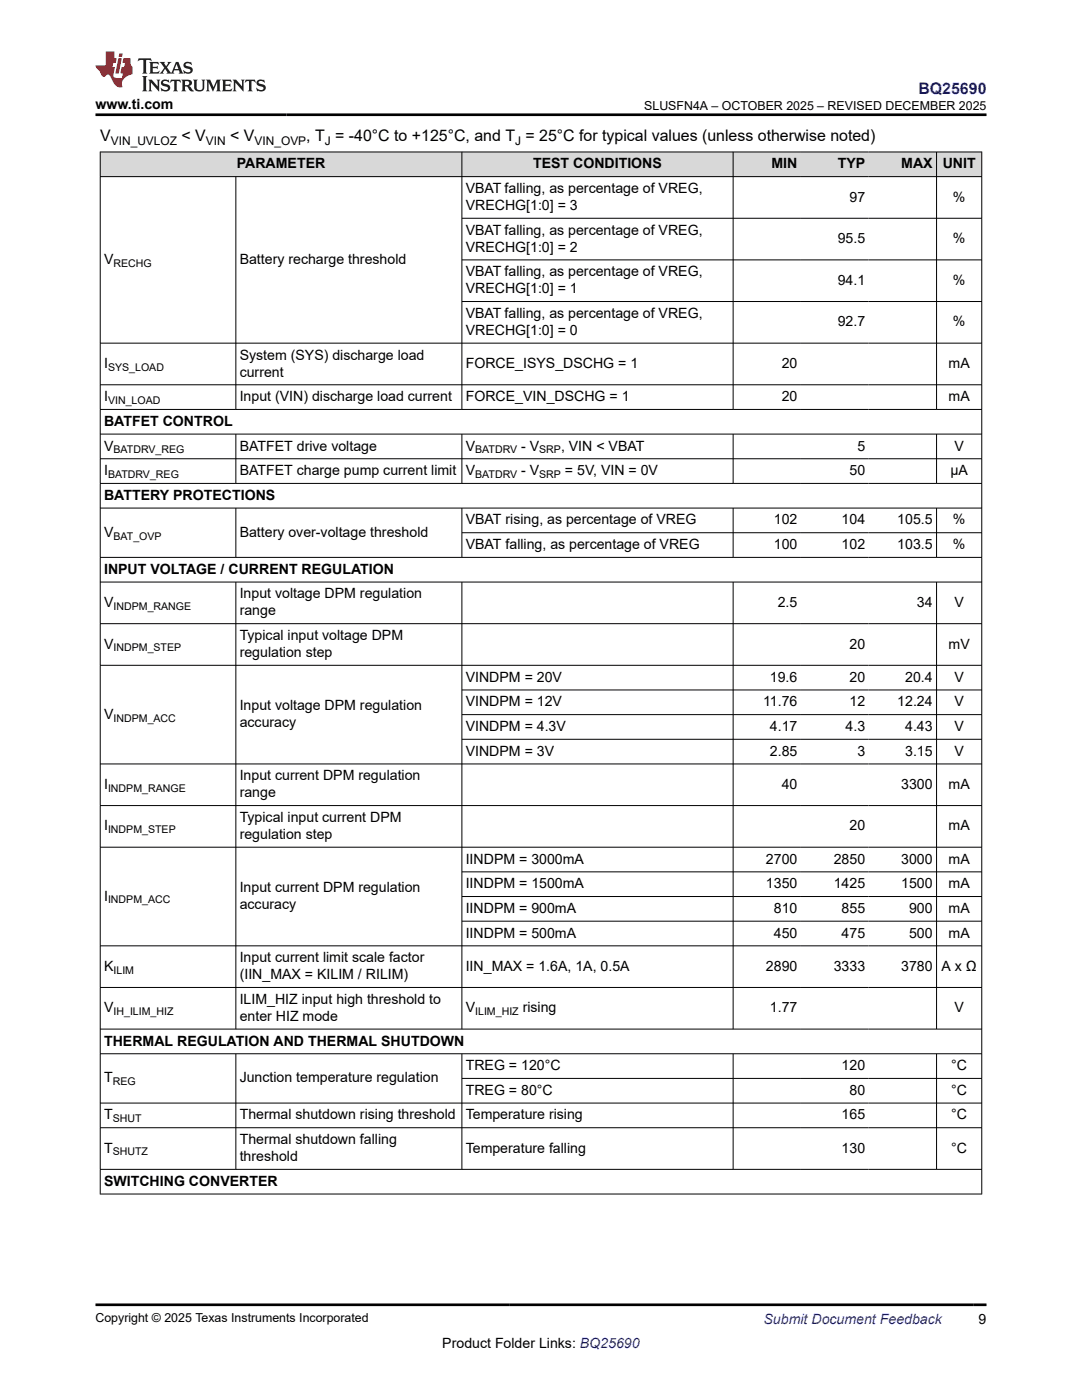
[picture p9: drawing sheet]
<svg xmlns="http://www.w3.org/2000/svg" width="216mm" height="279mm" viewBox="0 0 216 279" stroke-linecap="round" stroke-linejoin="round" font-family="sans-serif">
<defs><g id="words">
<text font-size="3.2" fill="#00f" x="183.3" y="18.7">BQ25690</text>
<g font-size="3.2">
<text x="20" y="28.2">V</text>
<text x="36.2" y="28.2">&lt; V</text>
<text x="45.9" y="28.2">&lt; V</text>
<text x="61.1" y="28.2">, T = -40°C to +125°C, and T = 25°C for typical values (unless otherwise noted)</text>
</g>
<g font-size="2.8">
<text x="19" y="21.8">www.ti.com</text>
<text x="47.2" y="33.6">PARAMETER</text>
<text x="106.4" y="33.6">TEST CONDITIONS</text>
<text x="153.9" y="33.6">MIN</text>
<text x="167.2" y="33.6">TYP</text>
<text x="179.8" y="33.6">MAX</text>
<text x="188.1" y="33.6">UNIT</text>
<text x="92.9" y="41.9">VRECHG[1:0] = 3</text>
<text x="92.9" y="38.5">VBAT falling, as percentage of VREG,</text>
<text x="169.5" y="40.2">97</text>
<text x="190.1" y="40.2">%</text>
<text x="92.9" y="46.8">VBAT falling, as percentage of VREG,</text>
<text x="20.8" y="52.7">V</text>
<text x="47.8" y="52.7">Battery recharge threshold</text>
<text x="92.9" y="50.2">VRECHG[1:0] = 2</text>
<text x="167.1" y="48.5">95.5</text>
<text x="190.1" y="48.5">%</text>
<text x="92.9" y="58.5">VRECHG[1:0] = 1</text>
<text x="92.9" y="55.1">VBAT falling, as percentage of VREG,</text>
<text x="167.1" y="56.8">94.1</text>
<text x="190.1" y="56.8">%</text>
<text x="92.9" y="63.4">VBAT falling, as percentage of VREG,</text>
<text x="167.1" y="65.1">92.7</text>
<text x="190.1" y="65.1">%</text>
<text x="47.8" y="71.8">System (SYS) discharge load</text>
<text x="92.9" y="66.8">VRECHG[1:0] = 0</text>
<text x="20.8" y="73.5">I</text>
<text x="47.8" y="75.1">current</text>
<text x="92.9" y="73.5">FORCE_ISYS_DSCHG = 1</text>
<text x="156" y="73.5">20</text>
<text x="189.3" y="73.5">mA</text>
<text x="20.8" y="80.1">I</text>
<text x="47.8" y="80.1">Input (VIN) discharge load current</text>
<text x="92.9" y="80.1">FORCE_VIN_DSCHG = 1</text>
<text x="156" y="80.1">20</text>
<text x="189.3" y="80.1">mA</text>
<text x="20.8" y="85">BATFET CONTROL</text>
<text x="20.8" y="89.9">V</text>
<text x="47.8" y="89.9">BATFET drive voltage</text>
<text x="92.9" y="89.9">V</text>
<text x="104" y="89.9">- V</text>
<text x="111.9" y="89.9">, VIN &lt; VBAT</text>
<text x="171.1" y="89.9">5</text>
<text x="190.4" y="89.9">V</text>
<text x="20.8" y="94.8">I</text>
<text x="47.8" y="94.8">BATFET charge pump current limit</text>
<text x="92.9" y="94.8">V</text>
<text x="104" y="94.8">- V</text>
<text x="112.7" y="94.8">= 5V, VIN = 0V</text>
<text x="169.5" y="94.8">50</text>
<text x="189.6" y="94.8">µA</text>
<text x="20.8" y="99.7">BATTERY PROTECTIONS</text>
<text x="20.8" y="107.1">V</text>
<text x="47.8" y="107.1">Battery over-voltage threshold</text>
<text x="92.9" y="104.7">VBAT rising, as percentage of VREG</text>
<text x="154.4" y="104.7">102</text>
<text x="167.9" y="104.7">104</text>
<text x="179" y="104.7">105.5</text>
<text x="190.1" y="104.7">%</text>
<text x="92.9" y="109.6">VBAT falling, as percentage of VREG</text>
<text x="154.4" y="109.6">100</text>
<text x="167.9" y="109.6">102</text>
<text x="179" y="109.6">103.5</text>
<text x="190.1" y="109.6">%</text>
<text x="20.8" y="114.5">INPUT VOLTAGE / CURRENT REGULATION</text>
<text x="47.8" y="119.4">Input voltage DPM regulation</text>
<text x="20.8" y="121.1">V</text>
<text x="47.8" y="122.8">range</text>
<text x="155.2" y="121.1">2.5</text>
<text x="183" y="121.1">34</text>
<text x="190.4" y="121.1">V</text>
<text x="20.8" y="129.4">V</text>
<text x="47.8" y="127.7">Typical input voltage DPM</text>
<text x="47.8" y="131.1">regulation step</text>
<text x="169.5" y="129.4">20</text>
<text x="189.3" y="129.4">mV</text>
<text x="92.9" y="136.1">VINDPM = 20V</text>
<text x="153.6" y="136.1">19.6</text>
<text x="169.5" y="136.1">20</text>
<text x="180.6" y="136.1">20.4</text>
<text x="190.4" y="136.1">V</text>
<text x="20.8" y="143.4">V</text>
<text x="47.8" y="141.7">Input voltage DPM regulation</text>
<text x="92.9" y="141">VINDPM = 12V</text>
<text x="152.3" y="141">11.76</text>
<text x="169.5" y="141">12</text>
<text x="179" y="141">12.24</text>
<text x="190.4" y="141">V</text>
<text x="47.8" y="145.1">accuracy</text>
<text x="92.9" y="145.9">VINDPM = 4.3V</text>
<text x="153.6" y="145.9">4.17</text>
<text x="168.7" y="145.9">4.3</text>
<text x="180.6" y="145.9">4.43</text>
<text x="190.4" y="145.9">V</text>
<text x="47.8" y="155.7">Input current DPM regulation</text>
<text x="92.9" y="150.8">VINDPM = 3V</text>
<text x="153.6" y="150.8">2.85</text>
<text x="171.1" y="150.8">3</text>
<text x="180.6" y="150.8">3.15</text>
<text x="190.4" y="150.8">V</text>
<text x="20.8" y="157.4">I</text>
<text x="47.8" y="159.1">range</text>
<text x="156" y="157.4">40</text>
<text x="179.8" y="157.4">3300</text>
<text x="189.3" y="157.4">mA</text>
<text x="20.8" y="165.7">I</text>
<text x="47.8" y="164">Typical input current DPM</text>
<text x="47.8" y="167.4">regulation step</text>
<text x="169.5" y="165.7">20</text>
<text x="189.3" y="165.7">mA</text>
<text x="92.9" y="172.4">IINDPM = 3000mA</text>
<text x="152.8" y="172.4">2700</text>
<text x="166.4" y="172.4">2850</text>
<text x="179.8" y="172.4">3000</text>
<text x="189.3" y="172.4">mA</text>
<text x="20.8" y="179.7">I</text>
<text x="47.8" y="178">Input current DPM regulation</text>
<text x="92.9" y="177.3">IINDPM = 1500mA</text>
<text x="152.8" y="177.3">1350</text>
<text x="166.4" y="177.3">1425</text>
<text x="179.8" y="177.3">1500</text>
<text x="189.3" y="177.3">mA</text>
<text x="47.8" y="181.4">accuracy</text>
<text x="92.9" y="182.2">IINDPM = 900mA</text>
<text x="154.4" y="182.2">810</text>
<text x="167.9" y="182.2">855</text>
<text x="181.4" y="182.2">900</text>
<text x="189.3" y="182.2">mA</text>
<text x="92.9" y="187.1">IINDPM = 500mA</text>
<text x="154.4" y="187.1">450</text>
<text x="167.9" y="187.1">475</text>
<text x="181.4" y="187.1">500</text>
<text x="189.3" y="187.1">mA</text>
<text x="20.8" y="193.7">K</text>
<text x="47.8" y="192">Input current limit scale factor</text>
<text x="47.8" y="195.4">(IIN_MAX = KILIM / RILIM)</text>
<text x="92.9" y="193.7">IIN_MAX = 1.6A, 1A, 0.5A</text>
<text x="152.8" y="193.7">2890</text>
<text x="166.4" y="193.7">3333</text>
<text x="179.8" y="193.7">3780</text>
<text x="187.9" y="193.7">A x Ω</text>
<text x="20.8" y="202">V</text>
<text x="47.8" y="200.3">ILIM_HIZ input high threshold to</text>
<text x="47.8" y="203.7">enter HIZ mode</text>
<text x="92.9" y="202">V</text>
<text x="104.3" y="202">rising</text>
<text x="153.6" y="202">1.77</text>
<text x="190.4" y="202">V</text>
<text x="20.8" y="208.7">THERMAL REGULATION AND THERMAL SHUTDOWN</text>
<text x="92.9" y="213.6">TREG = 120°C</text>
<text x="167.9" y="213.6">120</text>
<text x="189.8" y="213.6">°C</text>
<text x="20.8" y="216">T</text>
<text x="47.8" y="216">Junction temperature regulation</text>
<text x="92.9" y="218.5">TREG = 80°C</text>
<text x="169.5" y="218.5">80</text>
<text x="189.8" y="218.5">°C</text>
<text x="20.8" y="223.4">T</text>
<text x="47.8" y="223.4">Thermal shutdown rising threshold</text>
<text x="92.9" y="223.4">Temperature rising</text>
<text x="167.9" y="223.4">165</text>
<text x="189.8" y="223.4">°C</text>
<text x="20.8" y="230">T</text>
<text x="47.8" y="228.3">Thermal shutdown falling</text>
<text x="47.8" y="231.7">threshold</text>
<text x="92.9" y="230">Temperature falling</text>
<text x="167.9" y="230">130</text>
<text x="189.8" y="230">°C</text>
<text x="20.8" y="236.6">SWITCHING CONVERTER</text>
<text x="88.3" y="269">Product Folder Links: BQ25690</text>
<text x="195.3" y="264.2">9</text>
</g>
<text font-size="2.8" fill="#00f" x="152.4" y="264.2">Submit Document Feedback</text>
<g font-size="2.5">
<text x="128.5" y="21.9">SLUSFN4A – OCTOBER 2025 – REVISED DECEMBER 2025</text>
<text x="19" y="263.9">Copyright © 2025 Texas Instruments Incorporated</text>
</g>
<g font-size="2.4">
<text x="22.1" y="28.9">VIN_UVLOZ</text>
<text x="41.1" y="28.9">VIN</text>
<text x="50.8" y="28.9">VIN_OVP</text>
<text x="64.8" y="28.9">J</text>
<text x="102.8" y="28.9">J</text>
</g>
<g font-size="2.1">
<text x="22.6" y="53.2">RECHG</text>
<text x="21.6" y="74">SYS_LOAD</text>
<text x="21.6" y="80.6">VIN_LOAD</text>
<text x="21.6" y="95.4">BATDRV_REG</text>
<text x="22.6" y="90.5">BATDRV_REG</text>
<text x="94.8" y="90.5">BATDRV</text>
<text x="94.8" y="95.4">BATDRV</text>
<text x="107.6" y="90.5">SRP</text>
<text x="107.6" y="95.4">SRP</text>
<text x="22.6" y="107.7">BAT_OVP</text>
<text x="22.6" y="121.7">INDPM_RANGE</text>
<text x="22.6" y="130">INDPM_STEP</text>
<text x="22.6" y="144">INDPM_ACC</text>
<text x="21.6" y="158">INDPM_RANGE</text>
<text x="21.6" y="166.3">INDPM_STEP</text>
<text x="21.6" y="180.3">INDPM_ACC</text>
<text x="22.6" y="194.3">ILIM</text>
<text x="22.6" y="202.6">IH_ILIM_HIZ</text>
<text x="94.8" y="202.6">ILIM_HIZ</text>
<text x="22.5" y="216.6">REG</text>
<text x="22.5" y="224">SHUT</text>
<text x="22.5" y="230.6">SHUTZ</text>
</g>
</g></defs>
<g fill="#d8d8d8">
<path d="M20 30.3h175.9v5h-175.9z" fill-rule="evenodd"/>
<path d="M20.1 30.4h72v4.8h-72z" fill-rule="evenodd"/>
<path d="M92.2 30.4h54v4.8h-54z" fill-rule="evenodd"/>
<path d="M146.3 30.4h13.5v4.8h-13.5z" fill-rule="evenodd"/>
<path d="M159.8 30.4h13.5v4.8h-13.5z" fill-rule="evenodd"/>
<path d="M173.3 30.4h13.5v4.8h-13.5z" fill-rule="evenodd"/>
<path d="M186.9 30.4h8.9v4.8h-8.9z" fill-rule="evenodd"/>
</g>
<g fill="none" stroke="#000" stroke-width=".2">
<path d="M19.9 30.3h176.1M19.9 35.3h176.1M20 30.3v208.1M47.1 35.3v46.5M92.2 30.3v51.5M146.3 30.3v51.5M186.9 30.3v51.5M195.9 30.3v208.1M92.2 43.6h103.8M92.2 51.9h103.8M19.9 68.5h176.1M19.9 76.8h176.1"/>
<path d="M92.2 60.2h103.8M19.9 81.7h176.1M19.9 86.6h176.1M19.9 91.6h176.1M19.9 96.5h176.1M47.1 86.6v9.9M92.2 86.6v9.9M146.3 86.6v9.9M186.9 86.6v9.9M19.9 101.4h176.1M19.9 111.2h176.1M19.9 116.2h176.1"/>
<path d="M47.1 101.4v9.9M47.1 116.2v89.2M92.2 101.4v9.9M92.2 116.2v89.2M92.2 106.3h103.8M146.3 101.4v9.9M146.3 116.2v89.2M186.9 101.4v9.9M186.9 116.2v89.2M19.9 124.5h176.1M19.9 132.8h176.1M92.2 137.7h103.8"/>
<path d="M19.9 152.5h176.1M92.2 142.6h103.8M92.2 147.5h103.8M19.9 160.8h176.1M19.9 169.1h176.1M92.2 174h103.8M92.2 178.9h103.8M19.9 188.8h176.1M19.9 197.1h176.1M92.2 183.8h103.8M19.9 205.4h176.1M19.9 210.3h176.1"/>
<path d="M47.1 210.3v23.1M92.2 210.3v23.1M92.2 215.2h103.8M146.3 210.3v23.1M186.9 210.3v23.1M19.9 220.1h176.1M19.9 225.1h176.1M19.9 233.4h176.1M19.9 238.3h176.1"/>
</g>
<path d="M27.7 11.6l-.2 .6 .5-.2h.6v.1v2.2l-.2 .4h1l-.2-.4v-2.2v-.1h.5l.5 .2-.1-.6zM29.8 12.4l.2 .3v1.6l-.2 .4h1.9l.1-.6a1.08 1.08 0 0 1-1.3 .2v-.7h.6l.4 .2v-.7l-.4 .2h-.6v-.5l.2-.2a1 1 0 0 1 1 .3l-.1-.5zM31.8 12.4l1 1.1-1 1.2h.9l-.2-.2 .4-.8 .5 .8-.2 .2h1.6l-.2-.2 .1-.5h1l.1 .5-.1 .2h.9l-.2-.4-.8-1.9h-.5l-1 2.1-.8-1.1 .9-1h-.8l.2 .2-.5 .6-.3-.6 .1-.2zM35.2 12.8l.4 1h-.8zM36.8 12.5a.65 .65 0 0 0-.2 .7 .65 .65 0 0 0 .6 .5l.7 .1 .1 .3a.79 .79 0 0 1-.7 .4 .79 .79 0 0 1-.7-.5l.1 .7 .2-.1a.93 .93 0 0 0 1.1 0 .93 .93 0 0 0 .4-.9 1.46 1.46 0 0 0-1.2-.6l-.1-.3a1.09 1.09 0 0 1 1.2 .2l-.2-.6-.1 .1-.6-.2zM28.4 15.2l.2 .4v2.2l-.2 .4h1l-.2-.4v-2.2l.2-.4zM29.6 15.9l.2 .4v1.5l-.2 .4h.8l-.3-.4v-1.3l1.7 1.8v-2l.2-.4h-.8l.2 .2 .1 1.1-1.2-1.3zM32.3 16a.65 .65 0 0 0-.2 .8 .65 .65 0 0 0 .7 .4l.6 .2 .1 .2a.79 .79 0 0 1-.7 .4 .79 .79 0 0 1-.7-.5l.1 .7 .2-.1a.93 .93 0 0 0 1.1 .1 .93 .93 0 0 0 .4-1 1.46 1.46 0 0 0-1.2-.5l-.1-.4a1.09 1.09 0 0 1 1.2 .2l-.2-.6-.1 .1-.6-.1zM34.1 15.9l-.1 .6a.63 .63 0 0 1 .7-.3l.1 1.6-.3 .4h1l-.2-.4v-1.6a.66 .66 0 0 1 .8 .3l-.1-.6zM36.2 15.9l.2 .4v1.5l-.2 .4h.9l-.2-.2v-.7h.5l.1 .2a.79 .79 0 0 0 1.2 .6l-1-.9a.61 .61 0 0 0 .6-.6 .61 .61 0 0 0-.5-.7zM36.9 16.2h.2a.47 .47 0 0 1 .5 .1 .47 .47 0 0 1 .1 .5l-.2 .1-.6 .1zM38.5 15.9l.2 .2a2.27 2.27 0 0 0 .4 2 1.04 1.04 0 0 0 1.7-.7v-1.3l.2-.2h-.8l.2 .4v1.1a.6 .6 0 0 1-.6 .6 .6 .6 0 0 1-.6-.6v-1.1l.3-.4zM41.1 15.9l.2 .4v1.5l-.2 .4h.7l-.2-.4v-1.4l.9 1.9 .8-1.9v1.4l-.2 .4h1l-.3-.4v-1.5l.3-.4h-.8l-.7 1.5-.7-1.5zM44.3 15.9l.2 .4v1.5l-.2 .4h1.9l.1-.6a1.09 1.09 0 0 1-1.3 .2v-.7h.6l.4 .2v-.6l-.4 .2h-.6v-.6l.2-.1a1.01 1.01 0 0 1 1 .3l-.1-.6zM46.4 15.9l.3 .4v1.5l-.3 .4h.8l-.2-.4v-1.3l1.6 1.8v-2l.2-.4h-.7l.2 .2v1.1l-1.2-1.3zM49 15.9l-.1 .6a.63 .63 0 0 1 .8-.3v1.6l-.3 .4h1l-.2-.4v-1.6a.66 .66 0 0 1 .8 .3l-.1-.6zM51.4 16a.65 .65 0 0 0-.2 .8 .65 .65 0 0 0 .6 .4l.6 .2 .2 .2a.79 .79 0 0 1-.8 .4 .79 .79 0 0 1-.6-.5l.1 .7 .2-.1a.93 .93 0 0 0 1 .1 .93 .93 0 0 0 .5-1 1.46 1.46 0 0 0-1.3-.5l-.1-.4a1.09 1.09 0 0 1 1.3 .2l-.2-.6-.2 .1-.5-.1z" fill="#231f20"/>
<path d="M21.1 10.3v2.7h-2.1l.1 .4 .9 1a.95 .95 0 0 0 .9 .9 .59 .59 0 0 1 .6-.4 .59 .59 0 0 1 .5 .3l.4 .8a1.59 1.59 0 0 0 2.1 1.4 1.61 1.61 0 0 1 1-2.3l1-.3-.1-1.5a1.59 1.59 0 0 1-.4-1.7h-1.4l-.2 .9h.5l-.1 .9h-.5l-.2 .9v.3l.4 .1-.2 .9h-.6a.73 .73 0 0 1-1.1-.7l.3-1.5h-.5l.2-.9h.5l.2-.9h-.5v-1.3zM23.6 11.6l-.6 3.1h.7l.6-3.1zM23.8 10.7l-.1 .6h.7l.1-.6z" fill="#ed1c24"/>
<path d="M19 22.9h177.8M19 260.4h177.8" fill="none" stroke="#000" stroke-width=".53"/>
<use href="#words"/>
</svg>
